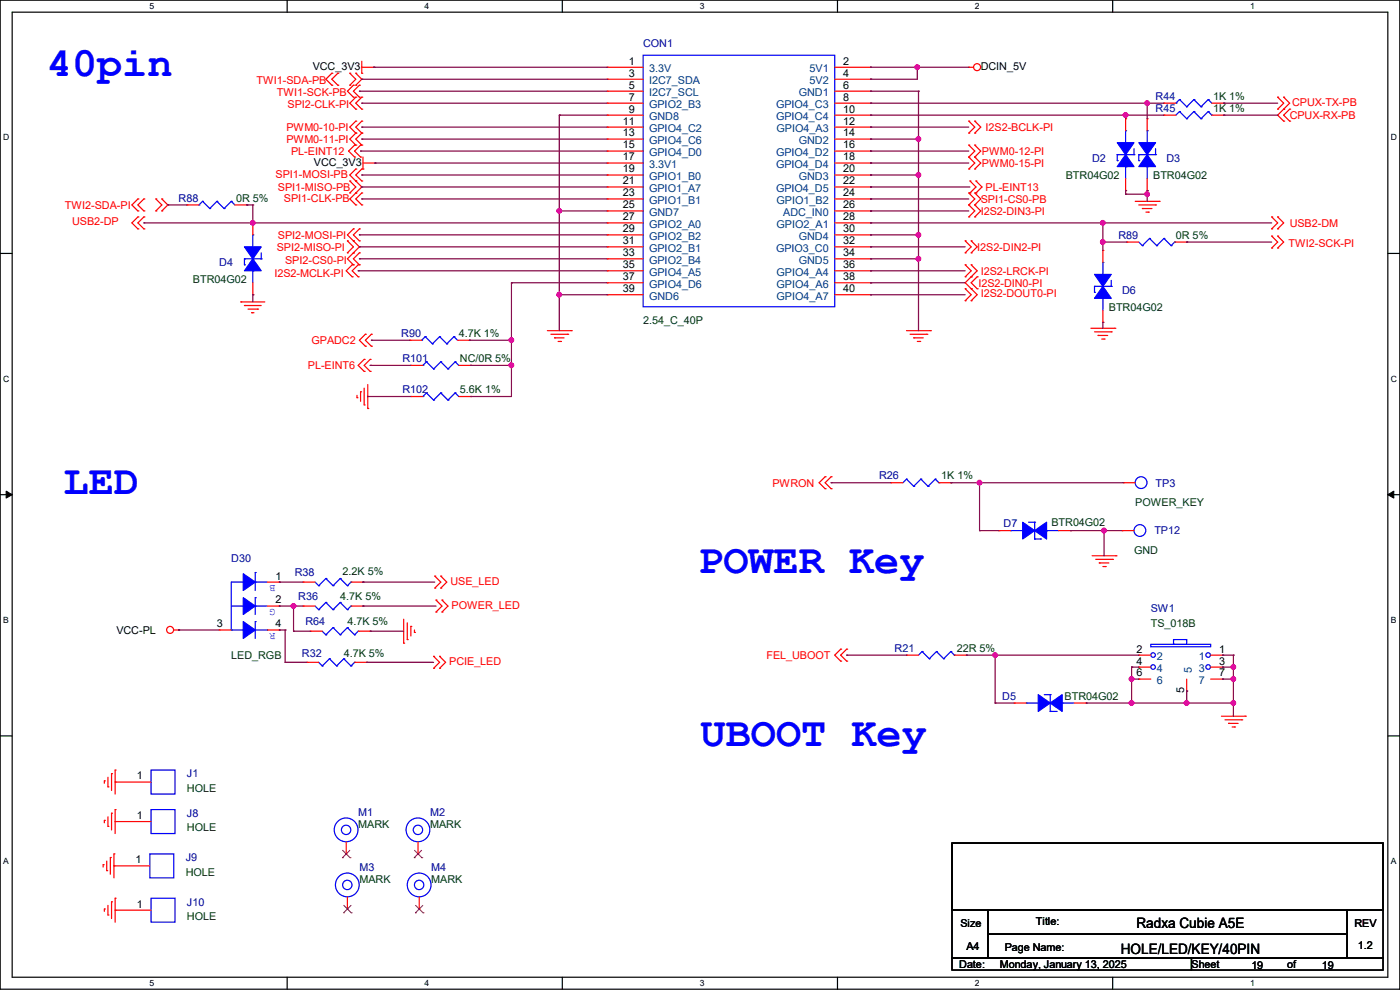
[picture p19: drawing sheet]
<svg xmlns="http://www.w3.org/2000/svg" width="297mm" height="210mm" viewBox="0 0 297 210" stroke-linecap="round" stroke-linejoin="round" font-family="sans-serif">
<defs><g id="words">
<g font-size="8.9" fill="#00f">
<text x="9.9" y="16.1">40pin</text>
<text x="13.5" y="104.7">LED</text>
<text x="148.1" y="121.5">POWER Key</text>
<text x="148.6" y="158.3">UBOOT Key</text>
</g>
<g font-size="3">
<text x="241.1" y="196.8">Radxa Cubie A5E</text>
<text x="237.8" y="202.4">HOLE/LED/KEY/40PIN</text>
</g>
<g font-size="2.3" fill="#000080">
<text x="136.4" y="10">CON1</text>
<text x="245.2" y="23.7">R45</text>
<text x="245.2" y="21.2">R44</text>
<text x="231.7" y="34.4">D2</text>
<text x="247.4" y="34.4">D3</text>
<text x="37.9" y="42.8">R88</text>
<text x="237.3" y="50.6">R89</text>
<text x="46.5" y="56.5">D4</text>
<text x="238" y="62.3">D6</text>
<text x="85.1" y="71.5">R90</text>
<text x="85.4" y="76.8">R101</text>
<text x="85.4" y="83.4">R102</text>
<text x="186.5" y="101.7">R26</text>
<text x="245.2" y="103.2">TP3</text>
<text x="212.9" y="111.8">D7</text>
<text x="244.9" y="113.4">TP12</text>
<text x="49.1" y="119.2">D30</text>
<text x="62.5" y="122.3">R38</text>
<text x="63.3" y="127.3">R36</text>
<text x="244.1" y="129.9">SW1</text>
<text x="64.8" y="132.7">R64</text>
<text x="64.1" y="139.3">R32</text>
<text x="189.8" y="138.3">R21</text>
<text x="212.6" y="148.4">D5</text>
<text x="39.7" y="164.9">J1</text>
<text x="39.7" y="173.3">J8</text>
<text x="76" y="173.1">M1</text>
<text x="91.2" y="173.1">M2</text>
<text x="39.4" y="182.7">J9</text>
<text x="76.2" y="184.7">M3</text>
<text x="91.5" y="184.7">M4</text>
<text x="39.7" y="192.1">J10</text>
</g>
<g font-size="2.3" fill="#f00">
<text x="54.4" y="17.9">TWI1-SDA-PB</text>
<text x="58.7" y="20.4">TWI1-SCK-PB</text>
<text x="61" y="22.9">SPI2-CLK-PI</text>
<text x="274.1" y="22.4">CPUX-TX-PB</text>
<text x="60.7" y="27.8">PWM0-10-PI</text>
<text x="209.1" y="27.8">I2S2-BCLK-PI</text>
<text x="273.6" y="25.2">CPUX-RX-PB</text>
<text x="60.7" y="30.3">PWM0-11-PI</text>
<text x="61.8" y="32.9">PL-EINT12</text>
<text x="208.3" y="32.9">PWM0-12-PI</text>
<text x="208.3" y="35.4">PWM0-15-PI</text>
<text x="58.5" y="37.7">SPI1-MOSI-PB</text>
<text x="59" y="40.5">SPI1-MISO-PB</text>
<text x="209.1" y="40.5">PL-EINT13</text>
<text x="13.8" y="44.3">TWI2-SDA-PI</text>
<text x="15.3" y="47.8">USB2-DP</text>
<text x="60.2" y="42.8">SPI1-CLK-PB</text>
<text x="208.1" y="45.6">I2S2-DIN3-PI</text>
<text x="208.1" y="43">SPI1-CS0-PB</text>
<text x="58.7" y="53.2">SPI2-MISO-PI</text>
<text x="59" y="50.6">SPI2-MOSI-PI</text>
<text x="207.3" y="53.2">I2S2-DIN2-PI</text>
<text x="273.3" y="52.4">TWI2-SCK-PI</text>
<text x="273.6" y="48.1">USB2-DM</text>
<text x="58.2" y="58.8">I2S2-MCLK-PI</text>
<text x="60.5" y="56">SPI2-CS0-PI</text>
<text x="208.1" y="58.3">I2S2-LRCK-PI</text>
<text x="207.6" y="60.8">I2S2-DIN0-PI</text>
<text x="208.1" y="63.1">I2S2-DOUT0-PI</text>
<text x="66.1" y="73">GPADC2</text>
<text x="65.3" y="78.3">PL-EINT6</text>
<text x="163.9" y="103.2">PWRON</text>
<text x="95.5" y="124">USE_LED</text>
<text x="95.8" y="129.1">POWER_LED</text>
<text x="95.3" y="141.1">PCIE_LED</text>
<text x="162.6" y="139.8">FEL_UBOOT</text>
</g>
<g font-size="2.3">
<text x="66.3" y="14.8">VCC_3V3</text>
<text x="133.4" y="13.7">1</text>
<text x="133.4" y="16.3">3</text>
<text x="178.9" y="13.7">2</text>
<text x="178.9" y="16.3">4</text>
<text x="208.1" y="14.8">DCIN_5V</text>
<text x="133.4" y="18.8">5</text>
<text x="133.4" y="21.3">7</text>
<text x="133.4" y="23.9">9</text>
<text x="178.9" y="18.8">6</text>
<text x="178.9" y="21.3">8</text>
<text x="178.9" y="23.9">10</text>
<text x="132.1" y="26.4">11</text>
<text x="132.1" y="29">13</text>
<text x="178.9" y="26.4">12</text>
<text x="178.9" y="29">14</text>
<text x="66.6" y="35.1">VCC_3V3</text>
<text x="132.1" y="31.5">15</text>
<text x="132.1" y="34">17</text>
<text x="178.9" y="31.5">16</text>
<text x="178.9" y="34">18</text>
<text x="132.1" y="36.6">19</text>
<text x="132.1" y="39.1">21</text>
<text x="132.1" y="41.7">23</text>
<text x="178.9" y="36.6">20</text>
<text x="178.9" y="39.1">22</text>
<text x="178.9" y="41.7">24</text>
<text x="132.1" y="44.2">25</text>
<text x="132.1" y="46.7">27</text>
<text x="178.9" y="44.2">26</text>
<text x="178.9" y="46.7">28</text>
<text x="132.1" y="49.3">29</text>
<text x="132.1" y="51.8">31</text>
<text x="178.9" y="49.3">30</text>
<text x="178.9" y="51.8">32</text>
<text x="132.1" y="54.4">33</text>
<text x="132.1" y="56.9">35</text>
<text x="132.1" y="59.4">37</text>
<text x="178.9" y="54.4">34</text>
<text x="178.9" y="56.9">36</text>
<text x="178.9" y="59.4">38</text>
<text x="132.1" y="62">39</text>
<text x="178.9" y="62">40</text>
<text x="58.5" y="122.9">1</text>
<text x="58.5" y="128">2</text>
<text x="24.7" y="134.5">VCC-PL</text>
<text x="46" y="133.1">3</text>
<text x="58.5" y="133.1">4</text>
<text x="241.1" y="138.4">2</text>
<text x="241.1" y="141">4</text>
<text x="241.1" y="143.5">6</text>
<text x="258.6" y="138.4">1</text>
<text x="258.6" y="141">3</text>
<text x="258.6" y="143.5">7</text>
<text x="251.2" y="147.1" transform="rotate(-90 251.2 147.1)">5</text>
<text x="29" y="165.4">1</text>
<text x="29" y="173.7">1</text>
<text x="28.7" y="183.1">1</text>
<text x="29" y="192.5">1</text>
<text x="203.8" y="196.7">Size</text>
<text x="219.8" y="196.2">Title:</text>
<text x="287.3" y="196.7">REV</text>
<text x="205" y="201.5">A4</text>
<text x="213.2" y="201.8">Page Name:</text>
<text x="288.1" y="201.3">1.2</text>
<text x="203.5" y="205.3">Date:</text>
<text x="212.1" y="205.3">Monday, January 13, 2025</text>
<text x="252.8" y="205.3">Sheet</text>
<text x="265.5" y="205.6">19</text>
<text x="273.1" y="205.3">of</text>
<text x="280.5" y="205.6">19</text>
</g>
<g font-size="2.3" fill="#004080">
<text x="137.7" y="15.3">3.3V</text>
<text x="137.7" y="17.9">I2C7_SDA</text>
<text x="171.7" y="15.3">5V1</text>
<text x="171.7" y="17.9">5V2</text>
<text x="137.7" y="20.4">I2C7_SCL</text>
<text x="137.7" y="22.9">GPIO2_B3</text>
<text x="164.6" y="22.9">GPIO4_C3</text>
<text x="169.5" y="20.4">GND1</text>
<text x="137.7" y="25.5">GND8</text>
<text x="137.7" y="28">GPIO4_C2</text>
<text x="164.6" y="25.5">GPIO4_C4</text>
<text x="164.8" y="28">GPIO4_A3</text>
<text x="137.7" y="30.6">GPIO4_C6</text>
<text x="137.7" y="33.1">GPIO4_D0</text>
<text x="137.7" y="35.6">3.3V1</text>
<text x="164.6" y="33.1">GPIO4_D2</text>
<text x="164.6" y="35.6">GPIO4_D4</text>
<text x="169.5" y="30.6">GND2</text>
<text x="137.7" y="38.2">GPIO1_B0</text>
<text x="137.7" y="40.7">GPIO1_A7</text>
<text x="164.6" y="40.7">GPIO4_D5</text>
<text x="169.5" y="38.2">GND3</text>
<text x="137.7" y="43.3">GPIO1_B1</text>
<text x="137.7" y="45.8">GND7</text>
<text x="164.8" y="43.3">GPIO1_B2</text>
<text x="166.2" y="45.8">ADC_IN0</text>
<text x="137.7" y="48.3">GPIO2_A0</text>
<text x="137.7" y="50.9">GPIO2_B2</text>
<text x="137.7" y="53.4">GPIO2_B1</text>
<text x="164.6" y="53.4">GPIO3_C0</text>
<text x="164.8" y="48.3">GPIO2_A1</text>
<text x="169.5" y="50.9">GND4</text>
<text x="137.7" y="56">GPIO2_B4</text>
<text x="137.7" y="58.5">GPIO4_A5</text>
<text x="164.8" y="58.5">GPIO4_A4</text>
<text x="169.5" y="56">GND5</text>
<text x="137.7" y="61">GPIO4_D6</text>
<text x="137.7" y="63.6">GND6</text>
<text x="164.8" y="61">GPIO4_A6</text>
<text x="164.8" y="63.6">GPIO4_A7</text>
<text x="245.4" y="140">2</text>
<text x="245.4" y="142.6">4</text>
<text x="252.8" y="142.8" transform="rotate(-90 252.8 142.8)">5</text>
<text x="254.3" y="140">1</text>
<text x="254.3" y="142.6">3</text>
<text x="245.4" y="145.1">6</text>
<text x="254.3" y="145.1">7</text>
</g>
<g font-size="2.3" fill="#004000">
<text x="257.3" y="23.7">1K 1%</text>
<text x="257.3" y="21.2">1K 1%</text>
<text x="226.1" y="37.9">BTR04G02</text>
<text x="244.6" y="37.9">BTR04G02</text>
<text x="50.1" y="42.8">0R 5%</text>
<text x="249.5" y="50.6">0R 5%</text>
<text x="40.9" y="60">BTR04G02</text>
<text x="235.2" y="65.9">BTR04G02</text>
<text x="97.3" y="71.5">4.7K 1%</text>
<text x="136.4" y="68.7">2.54_C_40P</text>
<text x="97.6" y="76.8">NC/0R 5%</text>
<text x="97.6" y="83.4">5.6K 1%</text>
<text x="199.7" y="101.7">1K 1%</text>
<text x="240.8" y="107.3">POWER_KEY</text>
<text x="223.1" y="111.6">BTR04G02</text>
<text x="240.6" y="117.4">GND</text>
<text x="72.7" y="122">2.2K 5%</text>
<text x="72.2" y="127.3">4.7K 5%</text>
<text x="73.7" y="132.7">4.7K 5%</text>
<text x="244.1" y="132.9">TS_018B</text>
<text x="49.1" y="139.8">LED_RGB</text>
<text x="72.9" y="139.3">4.7K 5%</text>
<text x="203" y="138.3">22R 5%</text>
<text x="225.9" y="148.4">BTR04G02</text>
<text x="39.7" y="168">HOLE</text>
<text x="39.7" y="176.4">HOLE</text>
<text x="76" y="175.6">MARK</text>
<text x="91.2" y="175.6">MARK</text>
<text x="39.4" y="185.8">HOLE</text>
<text x="76.2" y="187.3">MARK</text>
<text x="91.5" y="187.3">MARK</text>
<text x="39.7" y="195.2">HOLE</text>
</g>
<g font-size="2.3" fill="#00f">
<text x="58.5" y="124.1" transform="rotate(-180 58.5 124.1)">B</text>
<text x="58.5" y="129.2" transform="rotate(-180 58.5 129.2)">G</text>
<text x="58.5" y="134.3" transform="rotate(-180 58.5 134.3)">R</text>
</g>
<g font-size="1.8">
<text x="31.7" y="1.9">5</text>
<text x="90.1" y="1.9">4</text>
<text x="148.5" y="1.9">3</text>
<text x="206.8" y="1.9">2</text>
<text x="265.2" y="1.9">1</text>
<text x=".7" y="29.8">D</text>
<text x="295.1" y="29.8">D</text>
<text x=".7" y="80.9">C</text>
<text x="295.1" y="80.9">C</text>
<text x=".7" y="132.1">B</text>
<text x="295.1" y="132.1">B</text>
<text x=".7" y="183.3">A</text>
<text x="295.1" y="183.3">A</text>
<text x="31.7" y="209.2">5</text>
<text x="90.1" y="209.2">4</text>
<text x="148.5" y="209.2">3</text>
<text x="206.8" y="209.2">2</text>
<text x="265.2" y="209.2">1</text>
</g>
</g></defs>
<path d="M0 0h297v209.8h-297zM2.6 2.6h291.8v204.7h-291.8z" fill="none" stroke="#000" stroke-width=".25"/>
<g fill="#fff">
<path d="M31.7 .3h1v2h-1z"/>
<path d="M31.7 207.6h1v1.9h-1z"/>
</g>
<path d="M60.9 0v2.6M60.9 207.3v2.5" fill="none" stroke="#000" stroke-width=".25"/>
<g fill="#fff">
<path d="M90.1 .3h1v2h-1z"/>
<path d="M90.1 207.6h1v1.9h-1z"/>
</g>
<path d="M119.3 0v2.6M119.3 207.3v2.5" fill="none" stroke="#000" stroke-width=".25"/>
<g fill="#fff">
<path d="M148.5 .3h.9v2h-.9z"/>
<path d="M148.5 207.6h.9v1.9h-.9z"/>
</g>
<path d="M177.7 0v2.6M177.7 207.3v2.5" fill="none" stroke="#000" stroke-width=".25"/>
<g fill="#fff">
<path d="M206.8 .3h1v2h-1z"/>
<path d="M206.8 207.6h1v1.9h-1z"/>
</g>
<path d="M236.1 0v2.6M236.1 207.3v2.5" fill="none" stroke="#000" stroke-width=".25"/>
<g fill="#fff">
<path d="M265.2 .3h1v2h-1z"/>
<path d="M265.2 207.6h1v1.9h-1z"/>
<path d="M.7 28.2h1.2v1.9h-1.2z"/>
<path d="M295.1 28.2h1.2v1.9h-1.2z"/>
<path d="M.7 79.3h1.2v2h-1.2z"/>
<path d="M295.1 79.3h1.2v2h-1.2z"/>
</g>
<path d="M0 53.8h2.6M294.4 53.8h2.6" fill="none" stroke="#000" stroke-width=".25"/>
<g fill="#fff">
<path d="M.7 130.5h1.2v2h-1.2z"/>
<path d="M295.1 130.5h1.1v2h-1.1z"/>
</g>
<path d="M0 104.9h2.6M294.4 104.9h2.6" fill="none" stroke="#000" stroke-width=".25"/>
<path d="M1.3 104.2l1.3 .7-1.3 .8zM294.4 104.9l1.3-.7v1.5z" fill="#000" stroke="#000" stroke-width=".21"/>
<g fill="#fff">
<path d="M.7 181.7h1.2v2h-1.2z"/>
<path d="M295.1 181.7h1.1v2h-1.1z"/>
</g>
<path d="M0 156.1h2.6M294.4 156.1h2.6M202 178.9h91.4v14.2h-91.4zM202 193.1h7.6v10.1h-7.6zM209.6 193.1h76.2v5.1h-76.2zM209.6 198.2h76.2v5h-76.2zM285.8 193.1h7.6v10.1h-7.6zM202 203.2h50.8v2.6h-50.8zM252.8 203.2h40.6v2.6h-40.6z" fill="none" stroke="#000" stroke-width=".25"/>
<g fill="none" stroke="#f00" stroke-width=".25">
<path d="M70.4 18.1h.1M70.4 15.5h.1M70.4 15.5l-1.3 1.3 1.3 1.3M71.7 18.1h.1M71.7 15.5h.1M71.7 15.5l-1.3 1.3 1.3 1.3M74.2 18.1h.1M74.2 15.5h.1M74.2 15.5l1.3 1.3-1.3 1.3M75 18.1h.1M75 18.1l-1.3 1.2 1.3 1.3M75.5 15.5h.1"/>
<path d="M75.5 18.1h.1M75.5 15.5l1.3 1.3-1.3 1.3M76.2 18.1h.1M76.2 18.1l-1.2 1.2 1.2 1.3M76.8 15.5h.1M76.8 14.3h2.5M76.8 13v2.5M79.3 14.3h.1M128.8 14.3h.1M128.8 16.8h.1M128.8 19.3h.1M128.8 14.3h7.6"/>
<path d="M128.8 16.8h7.6M128.8 19.3h7.6M177.1 14.3h7.6M177.1 16.8h7.6M177.1 19.3h7.6M184.7 14.3h.1M184.7 16.8h.1M184.7 19.3h.1M205.5 14.3h.1M205.5 14.3h1M74.2 38.4h.1M74.2 38.4l1.3 1.3-1.3 1.2"/>
<path d="M75 20.6h.1M75.2 33.3h.1M75.2 30.8h.1M75.2 30.8l-1.2 1.2 1.2 1.3M75.5 23.2h.1M75.5 20.6h.1M75.5 28.2h.1M75.5 25.7h.1M75.5 30.8h.1M75.5 38.4h.1M75.5 35.9h.1M75.5 20.6l-1.3 1.3 1.3 1.3"/>
<path d="M75.5 25.7l-1.3 1.3 1.3 1.2M75.5 28.2l-1.3 1.3 1.3 1.3M75.5 35.9l-1.3 1.2 2.6 2.6-2.6 2.5 1.3 1.3M76.2 20.6h.1M76.5 33.3h.1M76.5 30.8h.1M76.5 30.8l-1.3 1.2 1.3 1.3M76.8 23.2h.1M76.8 20.6h.1M76.8 28.2h.1M76.8 25.7h.1M76.8 30.8h.1"/>
<path d="M76.8 38.4h.1M76.8 35.9h.1M76.8 20.6l-1.3 1.3 1.3 1.3M76.8 25.7l-1.3 1.3 1.3 1.2M76.8 28.2l-1.3 1.3 1.3 1.3M76.8 35.9l-1.3 1.2 1.3 1.3M77 35.9h.1M77 34.6h2.5M77 33.3v2.6M79.5 34.6h.1M128.8 21.9h.1M128.8 24.4h.1"/>
<path d="M128.8 27h.1M128.8 29.5h.1M128.8 32h.1M128.8 34.6h.1M128.8 37.1h.1M128.8 39.7h.1M128.8 34.6h7.6M128.8 21.9h7.6M128.8 24.4h7.6M128.8 27h7.6M128.8 29.5h7.6M128.8 32h7.6"/>
<path d="M128.8 37.1h7.6M128.8 39.7h7.6M177.1 34.6h7.6M177.1 21.9h7.6M177.1 24.4h7.6M177.1 27h7.6M177.1 29.5h7.6M177.1 32h7.6M177.1 37.1h7.6M177.1 39.7h7.6M184.7 21.9h.1M184.7 24.4h.1"/>
<path d="M184.7 27h.1M184.7 29.5h.1M184.7 32h.1M184.7 34.6h.1M184.7 37.1h.1M184.7 39.7h.1M205.5 28.2h.1M205.5 25.7h.1M205.5 33.3h.1M205.5 30.8h.1M205.5 35.9h.1M205.5 25.7l1.3 1.3-1.3 1.2"/>
<path d="M205.5 30.8l1.3 1.2-1.3 1.3M205.5 33.3l1.3 1.3-1.3 1.3M205.8 38.4h.1M205.8 38.4l1.3 1.3-1.3 1.2M206.8 28.2h.1M206.8 25.7h.1M206.8 33.3h.1M206.8 30.8h.1M206.8 35.9h.1M206.8 25.7l1.3 1.3-1.3 1.2M206.8 30.8l1.3 1.2-1.3 1.3M206.8 33.3l1.3 1.3-1.3 1.3"/>
<path d="M207.1 38.4h.1M207.1 38.4l1.2 1.3-1.2 1.2M238.8 25.2h.1M238.8 25.2v2.5M238.8 37.9v2.5M243.4 25.2h.1M243.4 25.2v2.5M243.4 37.9v2.5M246.9 24.4h.1M246.9 21.9h.1M246.9 21.9h2.6M246.9 24.4h2.6"/>
<path d="M257.1 21.9h2.5M257.1 24.4h2.5M259.6 24.4h.1M259.6 21.9h.1M271.1 23.2h.1M271.1 20.6h.1M271.1 20.6l1.2 1.3-1.2 1.3M272.3 23.2h.1M272.3 20.6h.1M272.3 25.7h.1M272.3 20.6l1.3 1.3-2.5 2.5 1.2 1.3M273.6 25.7h.1"/>
<path d="M273.6 23.2h.1M273.6 23.2l-1.3 1.2 1.3 1.3M29.3 44.7h.1M29.3 42.2h.1M29.3 48.6h.1M29.3 46h.1M29.3 42.2l-1.3 1.3 1.3 1.2M29.3 46l-1.3 1.3 1.3 1.3M30.5 44.7h.1M30.5 42.2h.1M30.5 48.6h.1M30.5 46h.1"/>
<path d="M30.5 42.2l-1.2 1.3 1.2 1.2M30.5 46l-1.2 1.3 1.2 1.3M33.1 44.7h.1M33.1 42.2h.1M33.1 42.2l1.2 1.3-1.2 1.2M34.3 42.2h.1M34.3 44.7h.1M34.3 42.2l1.3 1.3-1.3 1.2M39.7 43.5h.1M39.7 43.5h2.5M49.8 43.5h2.6M52.4 43.5h.1"/>
<path d="M53.6 47.3h.1M53.6 47.3v2.5M53.6 60v2.5M73.7 51.1h.1M73.7 53.6h.1M73.7 51.1l1.3 1.3-1.3 1.2M74.2 40.9h.1M74.7 58.7h.1M74.7 56.2h.1M74.7 56.2l-1.3 1.2 1.3 1.3M75 56.2h.1M75 53.6h.1"/>
<path d="M75 51.1h.1M75 48.6h.1M75 48.6l-1.3 1.2 2.5 2.6-2.5 2.5 1.3 1.3M75.5 43.5h.1M75.5 40.9h.1M76 58.7h.1M76 56.2h.1M76 56.2l-1.3 1.2 1.3 1.3M76.2 56.2h.1M76.2 53.6h.1M76.2 51.1h.1M76.2 48.6h.1"/>
<path d="M76.2 53.6l-1.2 1.3 1.2 1.3M76.2 48.6l-1.2 1.2 1.2 1.3M76.8 43.5h.1M76.8 40.9h.1M76.8 40.9l-1.3 1.3 1.3 1.3M128.8 42.2h.1M128.8 44.7h.1M128.8 47.3h.1M128.8 49.8h.1M128.8 52.4h.1M128.8 54.9h.1M128.8 57.4h.1"/>
<path d="M128.8 60h.1M128.8 42.2h7.6M128.8 44.7h7.6M128.8 47.3h7.6M128.8 49.8h7.6M128.8 52.4h7.6M128.8 54.9h7.6M128.8 57.4h7.6M128.8 60h7.6M177.1 42.2h7.6M177.1 44.7h7.6M177.1 47.3h7.6"/>
<path d="M177.1 49.8h7.6M177.1 52.4h7.6M177.1 54.9h7.6M177.1 57.4h7.6M177.1 60h7.6M184.7 42.2h.1M184.7 44.7h.1M184.7 47.3h.1M184.7 49.8h.1M184.7 52.4h.1M184.7 54.9h.1M184.7 57.4h.1"/>
<path d="M184.7 60h.1M204.8 53.6h.1M204.8 51.1h.1M204.8 58.7h.1M204.8 56.2h.1M204.8 51.1l1.2 1.3-1.2 1.2M204.8 56.2l1.2 1.2-1.2 1.3M205.5 46h.1M205.5 43.5h.1M205.5 40.9h.1M205.5 43.5l1.3 1.2-1.3 1.3M205.5 40.9l1.3 1.3-1.3 1.3"/>
<path d="M205.8 40.9h.1M206 53.6h.1M206 51.1h.1M206 58.7h.1M206 56.2h.1M206 51.1l1.3 1.3-1.3 1.2M206 56.2l1.3 1.2-2.5 2.6 2.5 2.5-1.3 1.3M206.8 46h.1M206.8 43.5h.1M206.8 40.9h.1M206.8 43.5l1.3 1.2-1.3 1.3M206.8 40.9l1.3 1.3-1.3 1.3"/>
<path d="M207.1 40.9h.1M207.3 58.7h.1M207.3 58.7l-1.3 1.3 1.3 1.3M234 53.1h.1M234 53.1v2.6M238.8 40.4h.1M239.1 51.4h.1M239.1 51.4h2.5M240.8 42.7h5.1M241.6 43.5h3.6M242.4 44.2h.1M242.4 44.2h2"/>
<path d="M243.1 45h.5M243.4 40.4h.1M243.6 45h.1M245.2 43.5h.1M245.9 42.7h.1M249.2 51.4h2.6M251.8 51.4h.1M269.8 52.6h.1M269.8 50.1h.1M269.8 48.6h.1M269.8 46h.1M269.8 50.1l1.3 1.3-1.3 1.2"/>
<path d="M269.8 46l1.3 1.3-1.3 1.3M271.1 52.6h.1M271.1 50.1h.1M271.1 48.6h.1M271.1 46h.1M271.1 50.1l1.2 1.3-1.2 1.2M271.1 46l1.2 1.3-1.2 1.3M51.1 64.1h.1M51.1 64.1h5.1M51.9 64.8h.1M51.9 64.8h3.5M52.6 65.6h2.1"/>
<path d="M53.4 66.3h.1M53.4 66.3h.5M53.6 62.5h.1M54.7 65.6h.1M77.3 78.8h.1M77.3 76.2h.1M77.3 76.2l-1.3 1.3 1.3 1.3M77.5 73.4h.1M77.5 70.9h.1M77.5 70.9l-1.3 1.3 1.3 1.2M78.5 78.8h.1M78.5 76.2h.1"/>
<path d="M78.5 76.2l-1.2 1.3 1.2 1.3M78.8 73.4h.1M78.8 70.9h.1M78.8 70.9l-1.3 1.3 1.3 1.2M86.9 72.2h.1M86.9 72.2h2.6M87.2 77.5h.1M87.2 77.5h2.5M97.1 72.2h2.5M97.3 77.5h2.6M99.6 72.2h.1M99.9 77.5h.1"/>
<path d="M116.1 70.1h5.1M116.9 70.9h3.5M117.6 71.7h.1M117.6 71.7h2.1M118.4 72.4h.5M118.9 72.4h.1M120.4 70.9h.1M121.2 70.1h.1M128.8 62.5h.1M128.8 62.5h7.6M177.1 62.5h7.6M184.7 62.5h.1"/>
<path d="M192.3 70.1h5.1M193.1 70.9h3.5M193.8 71.7h.1M193.8 71.7h2.1M194.6 72.4h.5M195.1 72.4h.1M196.6 70.9h.1M197.4 70.1h.1M204.8 63.8h.1M204.8 61.3h.1M204.8 61.3l1.2 1.2-1.2 1.3M206 63.8h.1"/>
<path d="M206 61.3h.1M207.3 61.3h.1M231.4 69.6h5.1M232.2 70.4h3.6M233 71.2h.1M233 71.2h2M233.7 71.9h.5M234 68.4h.1M234 65.8v2.6M234.2 71.9h.1M235.8 70.4h.1M236.5 69.6h.1"/>
<path d="M75.7 84.4h.1M75.7 83.9v.5M76.5 83.1h.1M76.5 83.1v2M77.3 85.9h.1M77.3 82.3v3.6M78 86.7h.1M78 81.6v5.1M87.2 84.1h.1M87.2 84.1h2.5M97.3 84.1h2.6M99.9 84.1h.1"/>
<path d="M175 103.7h.1M175 101.1h.1M175 101.1l-1.2 1.3 1.2 1.3M176.3 103.7h.1M176.3 101.1h.1M176.3 101.1l-1.3 1.3 1.3 1.3M189 102.4h.1M189 102.4h2.6M199.2 102.4h2.5M201.7 102.4h.1M211.9 112.6h.1M211.9 112.6h2.5"/>
<path d="M224.6 112.6h2.5M227.1 112.6h.1M231.7 117.9h5.1M232.5 118.7h3.5M233.2 119.4h.1M233.2 119.4h2M236 118.7h.1M236.8 117.9h.1M238 112.6h.1M238 112.6h2.6M238.3 102.4h.1M238.3 102.4h2.5"/>
<path d="M36.9 133.6h1M37.9 133.6h.1M46.5 133.6h.1M46.5 133.6h2.6M56.7 133.6h2.5M56.7 128.6h2.5M56.7 123.5h2.5M59.2 133.6h.1M59.2 128.6h.1M59.2 123.5h.1M64.3 128.6h.1M64.3 123.5h.1"/>
<path d="M64.3 128.6h2.5M64.3 123.5h2.5M65.8 133.9h.1M65.8 133.9h2.6M74.5 128.6h2.5M74.5 123.5h2.5M76 133.9h2.5M77 128.6h.1M77 123.5h.1M78.5 133.9h.1M85.6 136.4h.1M85.6 131.4v5"/>
<path d="M86.4 135.7h.1M86.4 132.1v3.6M87.2 132.9h.1M87.2 132.9v2M87.9 134.2h.1M87.9 133.6v.6M92 139.2h.1M92 139.2l1.3 1.3-1.3 1.3M92.2 124.8h.1M92.2 122.2h.1M92.2 122.2l1.3 1.3-1.3 1.3M92.5 129.8h.1"/>
<path d="M92.5 127.3h.1M92.5 127.3l1.3 1.3-1.3 1.2M93.3 139.2h.1M93.3 139.2l1.2 1.3-1.2 1.3M93.5 124.8h.1M93.5 122.2h.1M93.5 122.2l1.3 1.3-1.3 1.3M93.8 129.8h.1M93.8 127.3h.1M93.8 127.3l1.2 1.3-1.2 1.2M178.4 137.7h.1M178.4 137.7l-1.3 1.3 1.3 1.3"/>
<path d="M179.6 137.7h.1M179.6 137.7l-1.2 1.3 1.2 1.3M192.3 139h.1M192.3 139h2.6M202.5 139h2.5M205 139h.1M234 120.2h.5M234.5 120.2h.1M241.6 139h.1M241.6 139h2.5M256.8 139h2.6M259.4 139h.1"/>
<path d="M65.1 140.5h.1M65.1 140.5h2.5M75.2 140.5h2.6M77.8 140.5h.1M92 141.8h.1M93.3 141.8h.1M178.4 140.3h.1M179.6 140.3h.1M215.2 149.1h.1M215.2 149.1h2.5M227.9 149.1h2.5M230.4 149.1h.1"/>
<path d="M241.6 141.5h.1M241.6 144.1h.1M241.6 141.5h2.5M241.6 144.1h2.5M251.8 146.6h.1M251.8 144.1v2.5M256.8 141.5h2.6M256.8 144.1h2.6M259.1 151.9h5.1M259.4 141.5h.1M259.4 144.1h.1M259.9 152.7h3.5"/>
<path d="M260.6 153.5h.1M260.6 153.5h2.1M261.4 154.2h.5M261.9 154.2h.1M263.4 152.7h.1M264.2 151.9h.1M22.1 165.7h.1M22.1 174h.1M22.1 165.7v.5M22.1 174v.5M22.9 166.9h.1M22.9 175.3h.1"/>
<path d="M22.9 164.9v2M22.9 173.3v2M23.7 164.1h.1M23.7 172.5h.1M23.7 164.1v3.6M23.7 172.5v3.6M24.4 163.4h.1M24.4 171.7h.1M24.4 174.3h.1M24.4 165.9h.1M24.4 163.4v5M24.4 171.7v5.1"/>
<path d="M24.4 174.3h7.6M24.4 165.9h7.6M73.4 178.6v2.5M88.7 178.6v2.5M21.9 183.4h.1M21.9 183.4v.5M22.1 192.8h.1M22.1 192.8v.5M22.6 184.7h.1M22.6 182.7v2M22.9 194.1h.1M22.9 192.1v2"/>
<path d="M23.4 181.9h.1M23.4 181.9v3.6M23.7 191.3h.1M23.7 191.3v3.6M24.2 181.1h.1M24.2 183.7h.1M24.2 181.1v5.1M24.2 183.7h7.6M24.4 190.5h.1M24.4 193.1h.1M24.4 190.5v5.1M24.4 193.1h7.6"/>
<path d="M73.4 181.1h.1M73.7 192.8h.1M73.7 190.3v2.5M88.7 181.1h.1M88.9 192.8h.1M88.9 190.3v2.5"/>
<circle cx="207.3" cy="14.2" r=".74"/>
<circle cx="36.1" cy="133.6" r=".74"/>
</g>
<g fill="none" stroke="#00f" stroke-width=".25">
<path d="M136.4 11.7h40.7v53.4h-40.7zM237 32.8h.1M237 34.1h.1M237 32.8h3.6M237 32.8v1.3M238.8 35.3h.1M238.8 27.7h.1M238.8 27.7v2.6M238.8 35.3v2.6M240.6 32.8h.1M240.6 31.5v1.3M241.6 32.8h.1"/>
<path d="M241.6 34.1h.1M241.6 32.8h3.6M241.6 32.8v1.3M243.4 35.3h.1M243.4 27.7h.1M243.4 27.7v2.6M243.4 35.3v2.6M245.2 32.8h.1M245.2 31.5v1.3M249.5 21.9h.1M250.2 23.7h.1M250.2 21.1h.1"/>
<path d="M250.2 23.7l-.7 .7M250.2 23.7l1.6 1.5M250.2 21.1l1.6 1.5M250.2 21.1l-.7 .8M251.8 25.2h.1M251.8 22.6h.1M253.3 23.7h.1M253.3 21.1h.1M253.3 23.7l-1.5 1.5M253.3 23.7l1.5 1.5M253.3 21.1l1.5 1.5M253.3 21.1l-1.5 1.5"/>
<path d="M254.8 25.2h.1M254.8 22.6h.1M256.3 23.7h.1M256.3 21.1h.1M256.3 23.7l-1.5 1.5M256.3 23.7l.8 .7M256.3 21.1l.8 .8M256.3 21.1l-1.5 1.5M257.1 24.4h.1M42.2 43.5h.1M43 42.7h.1M43 42.7l1.5 1.5"/>
<path d="M43 42.7l-.8 .8M44.5 44.2h.1M46 42.7h.1M46 42.7l1.5 1.5M46 42.7l-1.5 1.5M47.5 44.2h.1M49.1 42.7h.1M49.1 42.7l.7 .8M49.1 42.7l-1.6 1.5M51.9 54.9h.1M51.9 56.2h.1M51.9 54.9h3.5"/>
<path d="M51.9 54.9v1.3M53.6 57.4h.1M53.6 49.8h.1M53.6 49.8v2.6M53.6 57.4v2.6M55.4 54.9h.1M55.4 53.6v1.3M234 55.7h.1M234 55.7v2.5M235.8 59.5v1.2M241.6 51.4l.8 .7M242.4 52.1h.1"/>
<path d="M243.9 50.6h.1M243.9 50.6l-1.5 1.5M243.9 50.6l1.5 1.5M245.4 52.1h.1M246.9 50.6h.1M246.9 50.6l-1.5 1.5M246.9 50.6l1.6 1.5M248.5 52.1h.1M249.2 51.4h.1M249.2 51.4l-.7 .7M89.5 72.2h.1M89.7 77.5h.1"/>
<path d="M90.2 71.4h.1M90.2 71.4l1.5 1.5M90.2 71.4l-.7 .8M90.5 76.8h.1M90.5 76.8l1.5 1.5M90.5 76.8l-.8 .7M91.7 72.9h.1M92 78.3h.1M93.3 71.4h.1M93.3 71.4l1.5 1.5M93.3 71.4l-1.6 1.5M93.5 76.8h.1"/>
<path d="M93.5 76.8l1.5 1.5M93.5 76.8l-1.5 1.5M94.8 72.9h.1M95 78.3h.1M96.3 71.4h.1M96.3 71.4l.8 .8M96.3 71.4l-1.5 1.5M96.6 76.8h.1M96.6 76.8l.7 .7M96.6 76.8l-1.6 1.5M232.2 60.7h.1M232.2 62h.1"/>
<path d="M232.2 60.7h3.6M232.2 60.7v1.3M234 63.3h.1M234 63.3v2.5M235.8 60.7h.1M89.7 84.1h.1M90.5 83.4h.1M90.5 83.4l1.5 1.5M90.5 83.4l-.8 .7M92 84.9h.1M93.5 83.4h.1M93.5 83.4l1.5 1.5"/>
<path d="M93.5 83.4l-1.5 1.5M95 84.9h.1M96.6 83.4h.1M96.6 83.4l.7 .7M96.6 83.4l-1.6 1.5M192.3 101.6h.1M192.3 101.6l-.7 .8M192.3 101.6l1.5 1.6M193.8 103.2h.1M195.4 101.6h.1M195.4 101.6l-1.6 1.6M195.4 101.6l1.5 1.6"/>
<path d="M196.9 103.2h.1M198.4 101.6h.1M198.4 101.6l-1.5 1.6M198.4 101.6l.8 .8M199.2 102.4h.1M214.4 112.6h.1M214.4 112.6h2.6M218.2 110.8h1.3M219.5 110.8h.1M219.5 114.3h.1M219.5 110.8v3.5M219.5 114.3h1.3"/>
<path d="M220.8 114.3h.1M222 112.6h.1M222 112.6h2.6M49.1 133.6h.1M49.1 133.6h2.5M49.1 128.6h2.5M51.6 133.6h.1M51.6 128.6h.1M51.6 123.5h.1M51.6 123.5h-2.5v10.1M54.1 126.8h.1M54.1 131.9h.1"/>
<path d="M54.1 121.5h.1M54.1 123.5h.1M54.1 128.6h.1M54.1 121.5v3.8M54.1 126.8v3.5M54.1 131.9v3.5M54.1 133.6h2.6M54.1 128.6h2.6M54.1 123.5h2.6M56.7 133.6h.1M66.8 128.6l.8 .7M66.8 123.5l.8 .7"/>
<path d="M67.6 129.3h.1M67.6 124.2h.1M68.4 133.9l.7 .8M69.1 127.8h.1M69.1 122.7h.1M69.1 134.7h.1M69.1 127.8l-1.5 1.5M69.1 127.8l1.6 1.5M69.1 122.7l-1.5 1.5M69.1 122.7l1.6 1.5M69.9 139.7h.1M69.9 139.7l-1.5 1.6"/>
<path d="M69.9 139.7l1.5 1.6M70.7 129.3h.1M70.7 124.2h.1M70.7 133.1h.1M70.7 133.1l-1.6 1.6M70.7 133.1l1.5 1.6M72.2 127.8h.1M72.2 122.7h.1M72.2 134.7h.1M72.2 127.8l-1.5 1.5M72.2 127.8l1.5 1.5M72.2 122.7l-1.5 1.5"/>
<path d="M72.2 122.7l1.5 1.5M72.9 139.7h.1M72.9 139.7l-1.5 1.6M72.9 139.7l1.6 1.6M73.7 129.3h.1M73.7 124.2h.1M73.7 133.1h.1M73.7 133.1l-1.5 1.6M73.7 133.1l1.5 1.6M74.5 128.6h.1M74.5 123.5h.1M74.5 128.6l-.8 .7"/>
<path d="M74.5 123.5l-.8 .7M75.2 134.7h.1M76 133.9h.1M76 133.9l-.8 .8M195.6 138.2h.1M195.6 138.2l-.7 .8M195.6 138.2l1.5 1.5M197.1 139.7h.1M198.7 138.2h.1M198.7 138.2l-1.6 1.5M198.7 138.2l1.5 1.5M200.2 139.7h.1"/>
<path d="M201.7 138.2h.1M201.7 138.2l-1.5 1.5M201.7 138.2l.8 .8M202.5 139h.1M244.1 136.7h12.7v.5h-12.7zM249 135.7h2.8v1h-2.8zM67.6 140.5l.8 .8M68.4 141.3h.1M71.4 141.3h.1M74.5 141.3h.1M75.2 140.5h.1M75.2 140.5l-.7 .8"/>
<path d="M217.7 149.1h.1M217.7 149.1h2.6M221.5 147.4h1.3M222.8 147.4h.1M222.8 150.9h.1M222.8 147.4v3.5M222.8 150.9h1.3M224.1 150.9h.1M225.3 149.1h.1M225.3 149.1h2.6M32 171.7h5.1v5.1h-5.1zM32 163.4h5.1v5h-5.1z"/>
<path d="M31.8 181.1h5.1v5.1h-5.1zM32 190.5h5.1v5.1h-5.1z"/>
<circle cx="241.8" cy="112.5" r="1.25"/>
<circle cx="242.1" cy="102.4" r="1.25"/>
<circle cx="244.6" cy="139" r=".49"/>
<circle cx="256.3" cy="139" r=".49"/>
<circle cx="244.6" cy="141.5" r=".49"/>
<circle cx="256.3" cy="141.5" r=".49"/>
<circle cx="73.4" cy="176" r="2.52"/>
<circle cx="73.4" cy="176" r=".99"/>
<circle cx="88.7" cy="176" r="2.52"/>
<circle cx="88.7" cy="176" r=".99"/>
<circle cx="73.7" cy="187.7" r="2.52"/>
<circle cx="73.7" cy="187.7" r=".99"/>
<circle cx="88.9" cy="187.7" r="2.52"/>
<circle cx="88.9" cy="187.7" r=".99"/>
</g>
<g fill="none" stroke="#804000" stroke-width=".21">
<path d="M72.6 181.9h.1M72.7 180.4l1.6 1.5M72.9 193.6h.1M72.9 192.1l1.6 1.5M74.2 180.4l-1.6 1.5M74.3 181.9h.1M74.5 192.1l-1.6 1.5M74.5 193.6h.1M87.9 181.9h.1M87.9 180.4l1.6 1.5M88.1 193.6h.1M88.2 192.1l1.5 1.5"/>
<path d="M89.5 180.4l-1.6 1.5M89.5 181.9h.1M89.7 192.1l-1.6 1.5M89.7 193.6h.1"/>
</g>
<g fill="#00f" stroke="#00f" stroke-width=".25">
<path d="M51.6 126.8l2.5 1.8-2.5 1.7z" fill-rule="evenodd"/>
<path d="M51.6 131.9l2.5 1.7-2.5 1.8z" fill-rule="evenodd"/>
<path d="M51.6 121.7l2.5 1.8-2.5 1.8z" fill-rule="evenodd"/>
<path d="M238.8 32.8l1.8 2.5h-3.6z" fill-rule="evenodd"/>
<path d="M237 30.3h3.6l-1.8 2.5z" fill-rule="evenodd"/>
<path d="M219.5 112.6l2.5-1.8v3.5z" fill-rule="evenodd"/>
<path d="M217 110.8l2.5 1.8-2.5 1.7z" fill-rule="evenodd"/>
<path d="M53.6 54.9l1.8 2.5h-3.5z" fill-rule="evenodd"/>
<path d="M51.9 52.4h3.5l-1.8 2.5z" fill-rule="evenodd"/>
<path d="M243.4 32.8l1.8 2.5h-3.6z" fill-rule="evenodd"/>
<path d="M241.6 30.3h3.6l-1.8 2.5z" fill-rule="evenodd"/>
<path d="M222.8 149.1l2.5-1.7v3.5z" fill-rule="evenodd"/>
<path d="M220.3 147.4l2.5 1.7-2.5 1.8z" fill-rule="evenodd"/>
<path d="M234 60.7l1.8 2.6h-3.6z" fill-rule="evenodd"/>
<path d="M232.2 58.2h3.6l-1.8 2.5z" fill-rule="evenodd"/>
</g>
<g fill="none" stroke="#800040" stroke-width=".25">
<path d="M76.2 19.3h.1M76.2 19.3h52.6M76.8 16.8h.1M76.8 16.8h52M79.3 14.3h.1M79.3 14.3h49.5M184.7 19.3h.1M184.7 14.3h.1M184.7 16.8h.1M184.7 19.3h10.2M184.7 14.3h20.8M194.6 14.3h.1"/>
<path d="M194.6 14.3v2.5h-9.9M194.9 19.3h.1M194.9 19.3v50.8M76.5 32h.1M76.5 32h52.3M76.8 27h.1M76.8 29.5h.1M76.8 37.1h.1M76.8 39.7h.1M76.8 21.9h.1M76.8 37.1h52M76.8 29.5h52"/>
<path d="M76.8 21.9h52M76.8 27h52M76.8 39.7h52M79.5 34.6h.1M79.5 34.6h49.3M118.7 24.4h.1M118.7 24.4h10.1M118.7 24.4v45.7M184.7 37.1h.1M184.7 29.5h.1M184.7 21.9h.1M184.7 24.4h.1"/>
<path d="M184.7 32h.1M184.7 34.6h.1M184.7 27h.1M184.7 39.7h.1M184.7 37.1h10.2M184.7 29.5h10.2M184.7 24.4h62.2M184.7 21.9h62.2M184.7 27h20.8M184.7 32h20.8M184.7 39.7h21.1M184.7 34.6h20.8"/>
<path d="M194.9 37.1h.1M194.9 29.5h.1M238.8 24.4h.1M238.8 24.4v.8M243.4 21.9h.1M243.4 21.9v3.3M259.6 24.4h.1M259.6 21.9h.1M259.6 24.4h11.5M259.6 21.9h11.5M30.5 47.3h.1M30.5 47.3h98.3"/>
<path d="M35.6 43.5h.1M35.6 43.5h4.1M52.4 43.5h.1M52.4 43.5h1.2M53.6 43.5h.1M53.6 47.3h.1M53.6 43.5v3.8M76 57.4h.1M76 57.4h52.8M76.2 49.8h.1M76.2 52.4h.1M76.2 54.9h.1"/>
<path d="M76.2 54.9h52.6M76.2 49.8h52.6M76.2 52.4h52.6M76.8 42.2h.1M76.8 42.2h52M108.5 60h.1M108.5 60v24.1h-8.6M108.5 60h20.3M118.7 44.7h.1M118.7 44.7h10.1M184.7 54.9h.1M184.7 49.8h.1"/>
<path d="M184.7 57.4h.1M184.7 60h.1M184.7 47.3h.1M184.7 42.2h.1M184.7 52.4h.1M184.7 44.7h.1M184.7 54.9h10.2M184.7 49.8h10.2M184.7 44.7h20.8M184.7 52.4h20.1M184.7 57.4h20.1M184.7 60h20.1"/>
<path d="M184.7 47.3h85.1M184.7 42.2h20.8M194.9 54.9h.1M194.9 49.8h.1M234 51.4h.1M234 47.3h.1M234 51.4h5.1M234 47.3v5.8M238.8 40.4h.1M238.8 41.2h.1M238.8 40.4v.8M238.8 41.2h4.6"/>
<path d="M243.4 41.2h.1M243.4 40.4h.1M243.4 40.4v2.3M251.8 51.4h.1M251.8 51.4h18M53.6 62.5h.1M53.6 62.5v1.6M78.5 77.5h.1M78.5 77.5h8.7M78.8 72.2h.1M78.8 72.2h8.1M99.6 72.2h.1"/>
<path d="M99.6 72.2h8.9M99.9 77.5h.1M99.9 77.5h8.6M108.5 77.5h.1M108.5 72.2h.1M118.7 62.5h.1M118.7 62.5h10.1M184.7 62.5h.1M184.7 62.5h20.1M234 68.4h.1M234 68.4v1.2M78 84.1h.1"/>
<path d="M78 84.1h9.2M99.9 84.1h.1M176.3 102.4h.1M176.3 102.4h12.7M201.7 102.4h.1M201.7 102.4h36.6M207.8 102.4h.1M207.8 112.6h.1M207.8 112.6h4.1M207.8 102.4v10.2M227.1 112.6h.1M227.1 112.6h10.9"/>
<path d="M234.2 112.6h.1M234.2 112.6v5.3M37.9 133.6h.1M37.9 133.6h8.6M59.2 123.5h.1M59.2 128.6h.1M59.2 133.6h.1M59.2 133.6h1.3M59.2 123.5h5.1M59.2 128.6h5.1M60.5 133.6h.1M60.5 133.6v6.9"/>
<path d="M62.3 133.9h.1M62.3 128.6h.1M62.3 133.9h3.5M62.3 128.6v5.3M77 128.6h.1M77 123.5h.1M77 123.5h15.2M77 128.6h15.5M78.5 133.9h.1M78.5 133.9h7.1M179.6 139h.1M179.6 139h12.7"/>
<path d="M205 139h.1M205 139h36.6M211.1 139h.1M211.1 139v10.1M259.4 139h.1M259.4 139h2.3M261.7 139h.1M261.7 139v12.9M60.5 140.5h.1M60.5 140.5h4.6M77.8 140.5h.1M77.8 140.5h14.2"/>
<path d="M211.1 149.1h.1M211.1 149.1h4.1M230.4 149.1h.1M230.4 149.1h31.3M240.1 141.5h.1M240.1 144.1h.1M240.1 149.1h.1M240.1 141.5h1.5M240.1 141.5v7.6M240.1 144.1h1.5M251.8 149.1h.1M251.8 146.6h.1"/>
<path d="M251.8 146.6v2.5M259.4 141.5h.1M259.4 144.1h.1M259.4 141.5h2.3M259.4 144.1h2.3M261.7 149.1h.1M261.7 141.5h.1M261.7 144.1h.1"/>
</g>
<g fill="#f0f" stroke="#f0f" stroke-width=".25">
<circle cx="234.2" cy="112.5" r=".49"/>
<circle cx="207.8" cy="102.4" r=".49"/>
<circle cx="240.1" cy="149.1" r=".49"/>
<circle cx="211.1" cy="139" r=".49"/>
<circle cx="261.6" cy="149.1" r=".49"/>
<circle cx="251.7" cy="149.1" r=".49"/>
<circle cx="261.6" cy="144" r=".49"/>
<circle cx="261.6" cy="141.5" r=".49"/>
<circle cx="240.1" cy="144" r=".49"/>
<circle cx="108.5" cy="77.5" r=".49"/>
<circle cx="194.8" cy="54.9" r=".49"/>
<circle cx="194.8" cy="49.8" r=".49"/>
<circle cx="194.8" cy="37.1" r=".49"/>
<circle cx="194.8" cy="29.5" r=".49"/>
<circle cx="194.6" cy="14.2" r=".49"/>
<circle cx="118.6" cy="62.5" r=".49"/>
<circle cx="118.6" cy="44.7" r=".49"/>
<circle cx="243.4" cy="21.9" r=".49"/>
<circle cx="238.8" cy="24.4" r=".49"/>
<circle cx="243.4" cy="41.2" r=".49"/>
<circle cx="234" cy="47.3" r=".49"/>
<circle cx="53.6" cy="47.3" r=".49"/>
<circle cx="234" cy="51.3" r=".49"/>
<circle cx="108.5" cy="72.2" r=".49"/>
<circle cx="62.3" cy="128.5" r=".49"/>
</g>
<use href="#words"/>
</svg>
